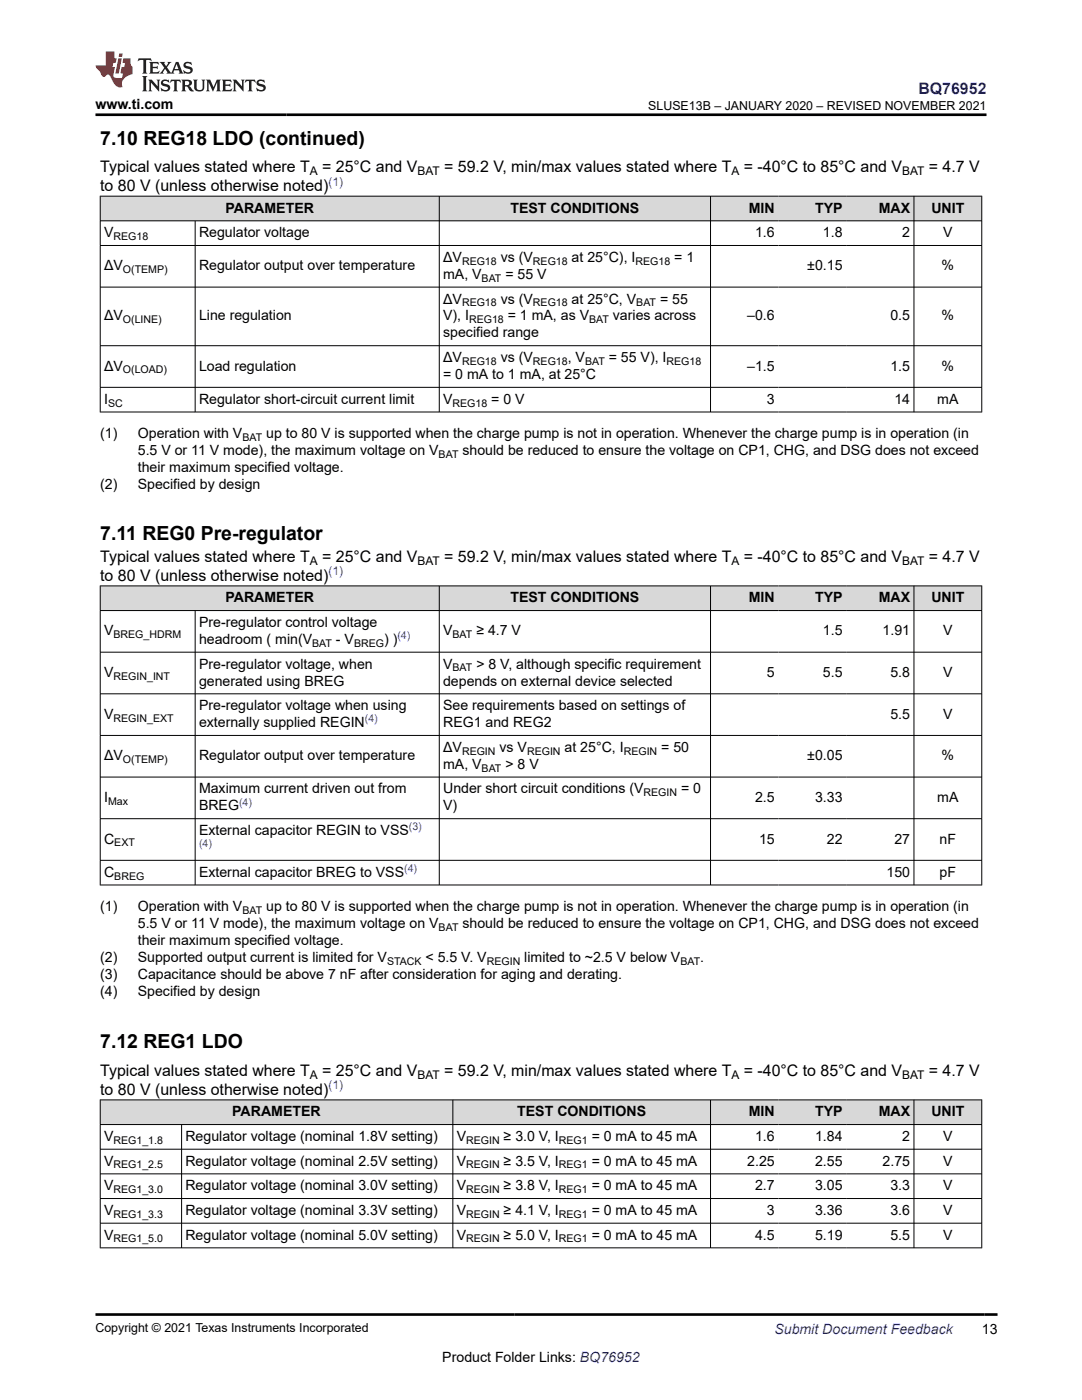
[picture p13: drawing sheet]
<svg xmlns="http://www.w3.org/2000/svg" width="216mm" height="279mm" viewBox="0 0 216 279" stroke-linecap="round" stroke-linejoin="round" font-family="sans-serif">
<defs><g id="words">
<g font-size="3.9">
<text x="20" y="28.8">7.10 REG18 LDO (continued)</text>
<text x="20" y="107.7">7.11 REG0 Pre-regulator</text>
<text x="20" y="209.2">7.12 REG1 LDO</text>
</g>
<text font-size="3.2" fill="#00f" x="183.3" y="18.7">BQ76952</text>
<g font-size="3.2">
<text x="20" y="34.3">Typical values stated where T</text>
<text x="64.3" y="34.3">= 25°C and V</text>
<text x="88.6" y="34.3">= 59.2 V, min/max values stated where T</text>
<text x="148.4" y="34.3">= -40°C to 85°C and V</text>
<text x="185.3" y="34.3">= 4.7 V</text>
<text x="20" y="38.1">to 80 V (unless otherwise noted)</text>
<text x="20" y="112.1">Typical values stated where T</text>
<text x="64.3" y="112.1">= 25°C and V</text>
<text x="88.6" y="112.1">= 59.2 V, min/max values stated where T</text>
<text x="148.4" y="112.1">= -40°C to 85°C and V</text>
<text x="185.3" y="112.1">= 4.7 V</text>
<text x="20" y="115.9">to 80 V (unless otherwise noted)</text>
<text x="20" y="214.6">Typical values stated where T</text>
<text x="64.3" y="214.6">= 25°C and V</text>
<text x="88.6" y="214.6">= 59.2 V, min/max values stated where T</text>
<text x="148.4" y="214.6">= -40°C to 85°C and V</text>
<text x="185.3" y="214.6">= 4.7 V</text>
<text x="20" y="218.5">to 80 V (unless otherwise noted)</text>
</g>
<g font-size="2.8">
<text x="19.1" y="21.8">www.ti.com</text>
<text x="20.8" y="47.3">V</text>
<text x="39.7" y="47.3">Regulator voltage</text>
<text x="45" y="42.4">PARAMETER</text>
<text x="101.9" y="42.4">TEST CONDITIONS</text>
<text x="149.4" y="42.4">MIN</text>
<text x="150.7" y="47.3">1.6</text>
<text x="162.6" y="42.4">TYP</text>
<text x="164.2" y="47.3">1.8</text>
<text x="175.3" y="42.4">MAX</text>
<text x="180" y="47.3">2</text>
<text x="185.8" y="42.4">UNIT</text>
<text x="188.2" y="47.3">V</text>
<text x="20.8" y="54">ΔV</text>
<text x="39.7" y="54">Regulator output over temperature</text>
<text x="88.4" y="52.3">ΔV</text>
<text x="99.9" y="52.3">vs (V</text>
<text x="114.1" y="52.3">at 25°C), I</text>
<text x="134.5" y="52.3">= 1</text>
<text x="161.1" y="54">±0.15</text>
<text x="187.9" y="54">%</text>
<text x="88.4" y="55.7">mA, V</text>
<text x="100.8" y="55.7">= 55 V</text>
<text x="20.8" y="64">ΔV</text>
<text x="39.7" y="64">Line regulation</text>
<text x="88.4" y="60.6">ΔV</text>
<text x="88.4" y="64">V), I</text>
<text x="99.9" y="60.6">vs (V</text>
<text x="101.3" y="64">= 1 mA, as V</text>
<text x="114.1" y="60.6">at 25°C, V</text>
<text x="122.3" y="64">varies across</text>
<text x="131.7" y="60.6">= 55</text>
<text x="149.1" y="64">–0.6</text>
<text x="177.7" y="64">0.5</text>
<text x="187.9" y="64">%</text>
<text x="88.4" y="67.3">specified range</text>
<text x="20.8" y="74">ΔV</text>
<text x="39.7" y="74">Load regulation</text>
<text x="88.4" y="72.3">ΔV</text>
<text x="88.4" y="75.7">= 0 mA to 1 mA, at 25°C</text>
<text x="99.9" y="72.3">vs (V</text>
<text x="113.3" y="72.3">, V</text>
<text x="121.5" y="72.3">= 55 V), I</text>
<text x="149.1" y="74">–1.5</text>
<text x="177.7" y="74">1.5</text>
<text x="187.9" y="74">%</text>
<text x="20.8" y="80.6">I</text>
<text x="39.7" y="80.6">Regulator short-circuit current limit</text>
<text x="88.4" y="80.6">V</text>
<text x="98" y="80.6">= 0 V</text>
<text x="153" y="80.6">3</text>
<text x="178.5" y="80.6">14</text>
<text x="187" y="80.6">mA</text>
<text x="20" y="87.4">(1)</text>
<text x="27.5" y="87.4">Operation with V</text>
<text x="53.1" y="87.4">up to 80 V is supported when the charge pump is not in operation. Whenever the charge pump is in operation (in</text>
<text x="27.5" y="94.1">their maximum specified voltage.</text>
<text x="27.5" y="90.8">5.5 V or 11 V mode), the maximum voltage on V</text>
<text x="92.3" y="90.8">should be reduced to ensure the voltage on CP1, CHG, and DSG does not exceed</text>
<text x="20" y="97.5">(2)</text>
<text x="27.5" y="97.5">Specified by design</text>
<text x="39.7" y="125.1">Pre-regulator control voltage</text>
<text x="45" y="120.2">PARAMETER</text>
<text x="101.9" y="120.2">TEST CONDITIONS</text>
<text x="149.4" y="120.2">MIN</text>
<text x="162.6" y="120.2">TYP</text>
<text x="175.3" y="120.2">MAX</text>
<text x="185.8" y="120.2">UNIT</text>
<text x="20.8" y="126.8">V</text>
<text x="39.7" y="128.5">headroom ( min(V</text>
<text x="67" y="128.5">- V</text>
<text x="76.6" y="128.5">) )</text>
<text x="88.4" y="126.8">V</text>
<text x="95" y="126.8">≥ 4.7 V</text>
<text x="164.2" y="126.8">1.5</text>
<text x="176.1" y="126.8">1.91</text>
<text x="188.2" y="126.8">V</text>
<text x="20.8" y="135.1">V</text>
<text x="39.7" y="133.4">Pre-regulator voltage, when</text>
<text x="39.7" y="136.8">generated using BREG</text>
<text x="88.4" y="133.4">V</text>
<text x="88.4" y="136.8">depends on external device selected</text>
<text x="95" y="133.4">&gt; 8 V, although specific requirement</text>
<text x="153" y="135.1">5</text>
<text x="164.2" y="135.1">5.5</text>
<text x="177.7" y="135.1">5.8</text>
<text x="188.2" y="135.1">V</text>
<text x="20.8" y="143.4">V</text>
<text x="39.7" y="141.7">Pre-regulator voltage when using</text>
<text x="88.4" y="141.7">See requirements based on settings of</text>
<text x="177.7" y="143.4">5.5</text>
<text x="188.2" y="143.4">V</text>
<text x="39.7" y="145.1">externally supplied REGIN</text>
<text x="88.4" y="145.1">REG1 and REG2</text>
<text x="20.8" y="151.7">ΔV</text>
<text x="39.7" y="151.7">Regulator output over temperature</text>
<text x="88.4" y="150">ΔV</text>
<text x="88.4" y="153.4">mA, V</text>
<text x="99.7" y="150">vs V</text>
<text x="100.8" y="153.4">&gt; 8 V</text>
<text x="112.7" y="150">at 25°C, I</text>
<text x="131.9" y="150">= 50</text>
<text x="161.1" y="151.7">±0.05</text>
<text x="187.9" y="151.7">%</text>
<text x="20.8" y="160">I</text>
<text x="39.7" y="158.4">Maximum current driven out from</text>
<text x="39.7" y="161.7">BREG</text>
<text x="88.4" y="161.7">V)</text>
<text x="88.4" y="158.4">Under short circuit conditions (V</text>
<text x="135.9" y="158.4">= 0</text>
<text x="150.7" y="160">2.5</text>
<text x="162.6" y="160">3.33</text>
<text x="187" y="160">mA</text>
<text x="39.7" y="166.7">External capacitor REGIN to VSS</text>
<text x="20.8" y="168.4">C</text>
<text x="151.5" y="168.4">15</text>
<text x="165" y="168.4">22</text>
<text x="178.5" y="168.4">27</text>
<text x="187.5" y="168.4">nF</text>
<text x="20.8" y="175">C</text>
<text x="39.7" y="175">External capacitor BREG to VSS</text>
<text x="176.9" y="175">150</text>
<text x="187.5" y="175">pF</text>
<text x="20" y="181.8">(1)</text>
<text x="27.5" y="181.8">Operation with V</text>
<text x="27.5" y="185.2">5.5 V or 11 V mode), the maximum voltage on V</text>
<text x="53.1" y="181.8">up to 80 V is supported when the charge pump is not in operation. Whenever the charge pump is in operation (in</text>
<text x="92.3" y="185.2">should be reduced to ensure the voltage on CP1, CHG, and DSG does not exceed</text>
<text x="20" y="191.9">(2)</text>
<text x="27.5" y="188.5">their maximum specified voltage.</text>
<text x="27.5" y="191.9">Supported output current is limited for V</text>
<text x="84.9" y="191.9">&lt; 5.5 V. V</text>
<text x="104.6" y="191.9">limited to ~2.5 V below V</text>
<text x="139.7" y="191.9">.</text>
<text x="20" y="195.3">(3)</text>
<text x="27.5" y="195.3">Capacitance should be above 7 nF after consideration for aging and derating.</text>
<text x="20" y="198.7">(4)</text>
<text x="27.5" y="198.7">Specified by design</text>
<text x="20.8" y="227.7">V</text>
<text x="37" y="227.7">Regulator voltage (nominal 1.8V setting)</text>
<text x="46.3" y="222.8">PARAMETER</text>
<text x="91.1" y="227.7">V</text>
<text x="100.5" y="227.7">≥ 3.0 V, I</text>
<text x="103.2" y="222.8">TEST CONDITIONS</text>
<text x="118.1" y="227.7">= 0 mA to 45 mA</text>
<text x="149.4" y="222.8">MIN</text>
<text x="150.7" y="227.7">1.6</text>
<text x="162.6" y="227.7">1.84</text>
<text x="162.6" y="222.8">TYP</text>
<text x="175.3" y="222.8">MAX</text>
<text x="180" y="227.7">2</text>
<text x="185.8" y="222.8">UNIT</text>
<text x="188.2" y="227.7">V</text>
<text x="20.8" y="232.6">V</text>
<text x="37" y="232.6">Regulator voltage (nominal 2.5V setting)</text>
<text x="91.1" y="232.6">V</text>
<text x="100.5" y="232.6">≥ 3.5 V, I</text>
<text x="118.1" y="232.6">= 0 mA to 45 mA</text>
<text x="149.1" y="232.6">2.25</text>
<text x="162.6" y="232.6">2.55</text>
<text x="176.1" y="232.6">2.75</text>
<text x="188.2" y="232.6">V</text>
<text x="20.8" y="237.5">V</text>
<text x="37" y="237.5">Regulator voltage (nominal 3.0V setting)</text>
<text x="91.1" y="237.5">V</text>
<text x="100.5" y="237.5">≥ 3.8 V, I</text>
<text x="118.1" y="237.5">= 0 mA to 45 mA</text>
<text x="150.7" y="237.5">2.7</text>
<text x="162.6" y="237.5">3.05</text>
<text x="177.7" y="237.5">3.3</text>
<text x="188.2" y="237.5">V</text>
<text x="20.8" y="242.5">V</text>
<text x="37" y="242.5">Regulator voltage (nominal 3.3V setting)</text>
<text x="91.1" y="242.5">V</text>
<text x="100.5" y="242.5">≥ 4.1 V, I</text>
<text x="118.1" y="242.5">= 0 mA to 45 mA</text>
<text x="153" y="242.5">3</text>
<text x="162.6" y="242.5">3.36</text>
<text x="177.7" y="242.5">3.6</text>
<text x="188.2" y="242.5">V</text>
<text x="20.8" y="247.4">V</text>
<text x="37" y="247.4">Regulator voltage (nominal 5.0V setting)</text>
<text x="91.1" y="247.4">V</text>
<text x="100.5" y="247.4">≥ 5.0 V, I</text>
<text x="118.1" y="247.4">= 0 mA to 45 mA</text>
<text x="150.7" y="247.4">4.5</text>
<text x="162.6" y="247.4">5.19</text>
<text x="177.7" y="247.4">5.5</text>
<text x="188.2" y="247.4">V</text>
<text x="195.9" y="266.1">13</text>
<text x="88.3" y="271.7">Product Folder Links: BQ76952</text>
</g>
<text font-size="2.8" fill="#00f" x="154.5" y="266.2">Submit Document Feedback</text>
<g font-size="2.5">
<text x="129.4" y="21.9">SLUSE13B – JANUARY 2020 – REVISED NOVEMBER 2021</text>
<text x="19.1" y="265.9">Copyright © 2021 Texas Instruments Incorporated</text>
</g>
<g font-size="2.4">
<text x="61.8" y="34.9">A</text>
<text x="83.3" y="34.9">BAT</text>
<text x="146" y="34.9">A</text>
<text x="180" y="34.9">BAT</text>
<text x="61.8" y="112.7">A</text>
<text x="83.3" y="112.7">BAT</text>
<text x="146" y="112.7">A</text>
<text x="180" y="112.7">BAT</text>
<text x="61.8" y="215.3">A</text>
<text x="83.3" y="215.3">BAT</text>
<text x="146" y="215.3">A</text>
<text x="180" y="215.3">BAT</text>
</g>
<g font-size="2.4" fill="#00f">
<text x="65.5" y="37">(1)</text>
<text x="65.5" y="114.8">(1)</text>
<text x="65.5" y="217.4">(1)</text>
</g>
<g font-size="2.1">
<text x="22.6" y="47.9">REG18</text>
<text x="92.2" y="52.8">REG18</text>
<text x="106.3" y="52.8">REG18</text>
<text x="126.8" y="52.8">REG18</text>
<text x="24.5" y="54.5">O(TEMP)</text>
<text x="96.1" y="56.2">BAT</text>
<text x="24.5" y="64.5">O(LINE)</text>
<text x="92.2" y="61.1">REG18</text>
<text x="93.6" y="64.5">REG18</text>
<text x="106.3" y="61.1">REG18</text>
<text x="117.6" y="64.5">BAT</text>
<text x="127" y="61.1">BAT</text>
<text x="24.5" y="74.5">O(LOAD)</text>
<text x="92.2" y="72.8">REG18</text>
<text x="106.3" y="72.8">REG18</text>
<text x="116.7" y="72.8">BAT</text>
<text x="133" y="72.8">REG18</text>
<text x="21.6" y="81.1">SC</text>
<text x="90.3" y="81.1">REG18</text>
<text x="48.4" y="87.9">BAT</text>
<text x="87.5" y="91.3">BAT</text>
<text x="22.6" y="127.4">BREG_HDRM</text>
<text x="62.3" y="129.1">BAT</text>
<text x="70.6" y="129.1">BREG</text>
<text x="90.3" y="127.4">BAT</text>
<text x="22.6" y="135.7">REGIN_INT</text>
<text x="90.3" y="134">BAT</text>
<text x="22.6" y="144">REGIN_EXT</text>
<text x="24.5" y="152.3">O(TEMP)</text>
<text x="92.2" y="150.6">REGIN</text>
<text x="96.1" y="154">BAT</text>
<text x="105.2" y="150.6">REGIN</text>
<text x="124.4" y="150.6">REGIN</text>
<text x="21.6" y="160.6">Max</text>
<text x="128.4" y="158.9">REGIN</text>
<text x="22.8" y="168.9">EXT</text>
<text x="22.8" y="175.5">BREG</text>
<text x="48.4" y="182.3">BAT</text>
<text x="87.5" y="185.7">BAT</text>
<text x="77.2" y="192.5">STACK</text>
<text x="97.1" y="192.5">REGIN</text>
<text x="135.8" y="192.5">BAT</text>
<text x="22.6" y="228.3">REG1_1.8</text>
<text x="22.6" y="233.2">REG1_2.5</text>
<text x="93" y="228.3">REGIN</text>
<text x="93" y="233.2">REGIN</text>
<text x="111.5" y="228.3">REG1</text>
<text x="111.5" y="233.2">REG1</text>
<text x="22.6" y="238.1">REG1_3.0</text>
<text x="93" y="238.1">REGIN</text>
<text x="111.5" y="238.1">REG1</text>
<text x="22.6" y="243">REG1_3.3</text>
<text x="93" y="243">REGIN</text>
<text x="111.5" y="243">REG1</text>
<text x="22.6" y="248">REG1_5.0</text>
<text x="93" y="248">REGIN</text>
<text x="111.5" y="248">REG1</text>
</g>
<g font-size="2.1" fill="#00f">
<text x="79.3" y="127.6">(4)</text>
<text x="72.8" y="144.2">(4)</text>
<text x="47.7" y="160.8">(4)</text>
<text x="81.6" y="165.7">(3)</text>
<text x="39.7" y="169.1">(4)</text>
<text x="80.6" y="174">(4)</text>
</g>
</g></defs>
<g fill="#d8d8d8">
<path d="M20 39.1h175.9v5h-175.9z" fill-rule="evenodd"/>
<path d="M20.1 39.2h67.5v4.8h-67.5z" fill-rule="evenodd"/>
<path d="M87.7 39.2h54v4.8h-54z" fill-rule="evenodd"/>
<path d="M141.8 39.2h13.5v4.8h-13.5z" fill-rule="evenodd"/>
<path d="M155.3 39.2h13.5v4.8h-13.5z" fill-rule="evenodd"/>
<path d="M168.8 39.2h13.5v4.8h-13.5z" fill-rule="evenodd"/>
<path d="M182.4 39.2h13.4v4.8h-13.4z" fill-rule="evenodd"/>
</g>
<g fill="none" stroke="#000" stroke-width=".2">
<path d="M19.9 39.1h176.1M20 39.1v43.2M87.7 39.1v43.2M141.8 39.1v43.2M182.4 39.1v43.2M195.9 39.1v43.2M19.9 44.1h176.1M19.9 49h176.1M19.9 57.3h176.1M38.9 44.1v38.2M19.9 69h176.1M19.9 77.3h176.1"/>
<path d="M19.9 82.2h176.1"/>
</g>
<g fill="#d8d8d8">
<path d="M20 116.9h175.9v4.9h-175.9z" fill-rule="evenodd"/>
<path d="M20.1 117h67.5v4.8h-67.5z" fill-rule="evenodd"/>
<path d="M87.7 117h54v4.8h-54z" fill-rule="evenodd"/>
<path d="M141.8 117h13.5v4.8h-13.5z" fill-rule="evenodd"/>
<path d="M155.3 117h13.5v4.8h-13.5z" fill-rule="evenodd"/>
<path d="M168.8 117h13.5v4.8h-13.5z" fill-rule="evenodd"/>
<path d="M182.4 117h13.4v4.8h-13.4z" fill-rule="evenodd"/>
</g>
<g fill="none" stroke="#000" stroke-width=".2">
<path d="M19.9 116.9h176.1M20 116.9v59.8M87.7 116.9v59.8M141.8 116.9v59.8M182.4 116.9v59.8M195.9 116.9v59.8M19.9 121.8h176.1M19.9 130.2h176.1M19.9 138.5h176.1M38.9 121.8v54.9M19.9 146.8h176.1M19.9 155.1h176.1"/>
<path d="M19.9 163.4h176.1M19.9 171.7h176.1M19.9 176.6h176.1"/>
</g>
<g fill="#d8d8d8">
<path d="M20 219.5h175.9v4.9h-175.9z" fill-rule="evenodd"/>
<path d="M20.1 219.6h70.2v4.8h-70.2z" fill-rule="evenodd"/>
<path d="M90.4 219.6h51.3v4.8h-51.3z" fill-rule="evenodd"/>
<path d="M141.8 219.6h13.5v4.8h-13.5z" fill-rule="evenodd"/>
<path d="M155.3 219.6h13.5v4.8h-13.5z" fill-rule="evenodd"/>
<path d="M168.8 219.6h13.5v4.8h-13.5z" fill-rule="evenodd"/>
<path d="M182.4 219.6h13.4v4.8h-13.4z" fill-rule="evenodd"/>
</g>
<g fill="none" stroke="#000" stroke-width=".2">
<path d="M19.9 219.5h176.1M20 219.4v29.7M90.4 219.4v29.7M141.8 219.4v29.7M182.4 219.4v29.7M195.9 219.4v29.7M19.9 224.4h176.1M19.9 229.3h176.1M19.9 234.3h176.1M19.9 239.2h176.1M36.2 224.4v24.7M19.9 244.1h176.1"/>
<path d="M19.9 249h176.1"/>
</g>
<path d="M27.7 11.6l-.2 .6 .5-.2h.6v.1v2.2l-.2 .4h1l-.2-.4v-2.2v-.1h.5l.5 .2-.1-.6zM29.8 12.4l.2 .3v1.6l-.2 .4h1.9l.1-.6a1.08 1.08 0 0 1-1.3 .2v-.7h.6l.4 .2v-.7l-.4 .2h-.6v-.5l.2-.2a1 1 0 0 1 1 .3l-.1-.5zM31.8 12.4l1 1.1-1 1.2h.9l-.2-.2 .4-.8 .5 .8-.2 .2h1.6l-.2-.2 .1-.5h1l.1 .5-.1 .2h.9l-.2-.4-.8-1.9h-.5l-1 2.1-.8-1.1 .9-1h-.8l.2 .2-.5 .6-.3-.6 .1-.2zM35.2 12.8l.4 1h-.8zM36.8 12.5a.65 .65 0 0 0-.2 .7 .65 .65 0 0 0 .6 .5l.7 .1 .1 .3a.79 .79 0 0 1-.7 .4 .79 .79 0 0 1-.7-.5l.1 .7 .2-.1a.93 .93 0 0 0 1.1 0 .93 .93 0 0 0 .4-.9 1.46 1.46 0 0 0-1.2-.6l-.1-.3a1.09 1.09 0 0 1 1.2 .2l-.2-.6-.1 .1-.6-.2zM28.4 15.2l.2 .4v2.2l-.2 .4h1l-.2-.4v-2.2l.2-.4zM29.6 15.9l.2 .4v1.5l-.2 .4h.8l-.3-.4v-1.3l1.7 1.8v-2l.2-.4h-.8l.2 .2 .1 1.1-1.2-1.3zM32.3 16a.65 .65 0 0 0-.2 .8 .65 .65 0 0 0 .7 .4l.6 .2 .1 .2a.79 .79 0 0 1-.7 .4 .79 .79 0 0 1-.7-.5l.1 .7 .2-.1a.93 .93 0 0 0 1.1 .1 .93 .93 0 0 0 .4-1 1.46 1.46 0 0 0-1.2-.5l-.1-.4a1.09 1.09 0 0 1 1.2 .2l-.2-.6-.1 .1-.6-.1zM34.1 15.9l-.1 .6a.63 .63 0 0 1 .7-.3l.1 1.6-.3 .4h1l-.2-.4v-1.6a.66 .66 0 0 1 .8 .3l-.1-.6zM36.2 15.9l.2 .4v1.5l-.2 .4h.9l-.2-.2v-.7h.5l.1 .2a.79 .79 0 0 0 1.2 .6l-1-.9a.61 .61 0 0 0 .6-.6 .61 .61 0 0 0-.5-.7zM36.9 16.2h.2a.47 .47 0 0 1 .5 .1 .47 .47 0 0 1 .1 .5l-.2 .1-.6 .1zM38.5 15.9l.2 .2a2.27 2.27 0 0 0 .4 2 1.04 1.04 0 0 0 1.7-.7v-1.3l.2-.2h-.8l.2 .4v1.1a.6 .6 0 0 1-.6 .6 .6 .6 0 0 1-.6-.6v-1.1l.3-.4zM41.1 15.9l.2 .4v1.5l-.2 .4h.7l-.2-.4v-1.4l.9 1.9 .8-1.9v1.4l-.2 .4h1l-.3-.4v-1.5l.3-.4h-.8l-.7 1.5-.7-1.5zM44.3 15.9l.2 .4v1.5l-.2 .4h1.9l.1-.6a1.09 1.09 0 0 1-1.3 .2v-.7h.6l.4 .2v-.6l-.4 .2h-.6v-.6l.2-.1a1.01 1.01 0 0 1 1 .3l-.1-.6zM46.4 15.9l.3 .4v1.5l-.3 .4h.8l-.2-.4v-1.3l1.6 1.8v-2l.2-.4h-.7l.2 .2v1.1l-1.2-1.3zM49 15.9l-.1 .6a.63 .63 0 0 1 .8-.3v1.6l-.3 .4h1l-.2-.4v-1.6a.66 .66 0 0 1 .8 .3l-.1-.6zM51.4 16a.65 .65 0 0 0-.2 .8 .65 .65 0 0 0 .6 .4l.6 .2 .2 .2a.79 .79 0 0 1-.8 .4 .79 .79 0 0 1-.6-.5l.1 .7 .2-.1a.93 .93 0 0 0 1 .1 .93 .93 0 0 0 .5-1 1.46 1.46 0 0 0-1.3-.5l-.1-.4a1.09 1.09 0 0 1 1.3 .2l-.2-.6-.2 .1-.5-.1z" fill="#231f20"/>
<path d="M21.1 10.3v2.7h-2.1l.1 .4 .9 1a.95 .95 0 0 0 .9 .9 .59 .59 0 0 1 .6-.4 .59 .59 0 0 1 .5 .3l.4 .8a1.59 1.59 0 0 0 2.1 1.4 1.61 1.61 0 0 1 1-2.3l1-.3-.1-1.5a1.59 1.59 0 0 1-.4-1.7h-1.4l-.2 .9h.5l-.1 .9h-.5l-.2 .9v.3l.4 .1-.2 .9h-.6a.73 .73 0 0 1-1.1-.7l.3-1.5h-.5l.2-.9h.5l.2-.9h-.5v-1.3zM23.6 11.6l-.6 3.1h.7l.6-3.1zM23.8 10.7l-.1 .6h.7l.1-.6z" fill="#ed1c24"/>
<path d="M19.1 22.9h177.8M19.1 262.3h179.9" fill="none" stroke="#000" stroke-width=".53"/>
<use href="#words"/>
</svg>
